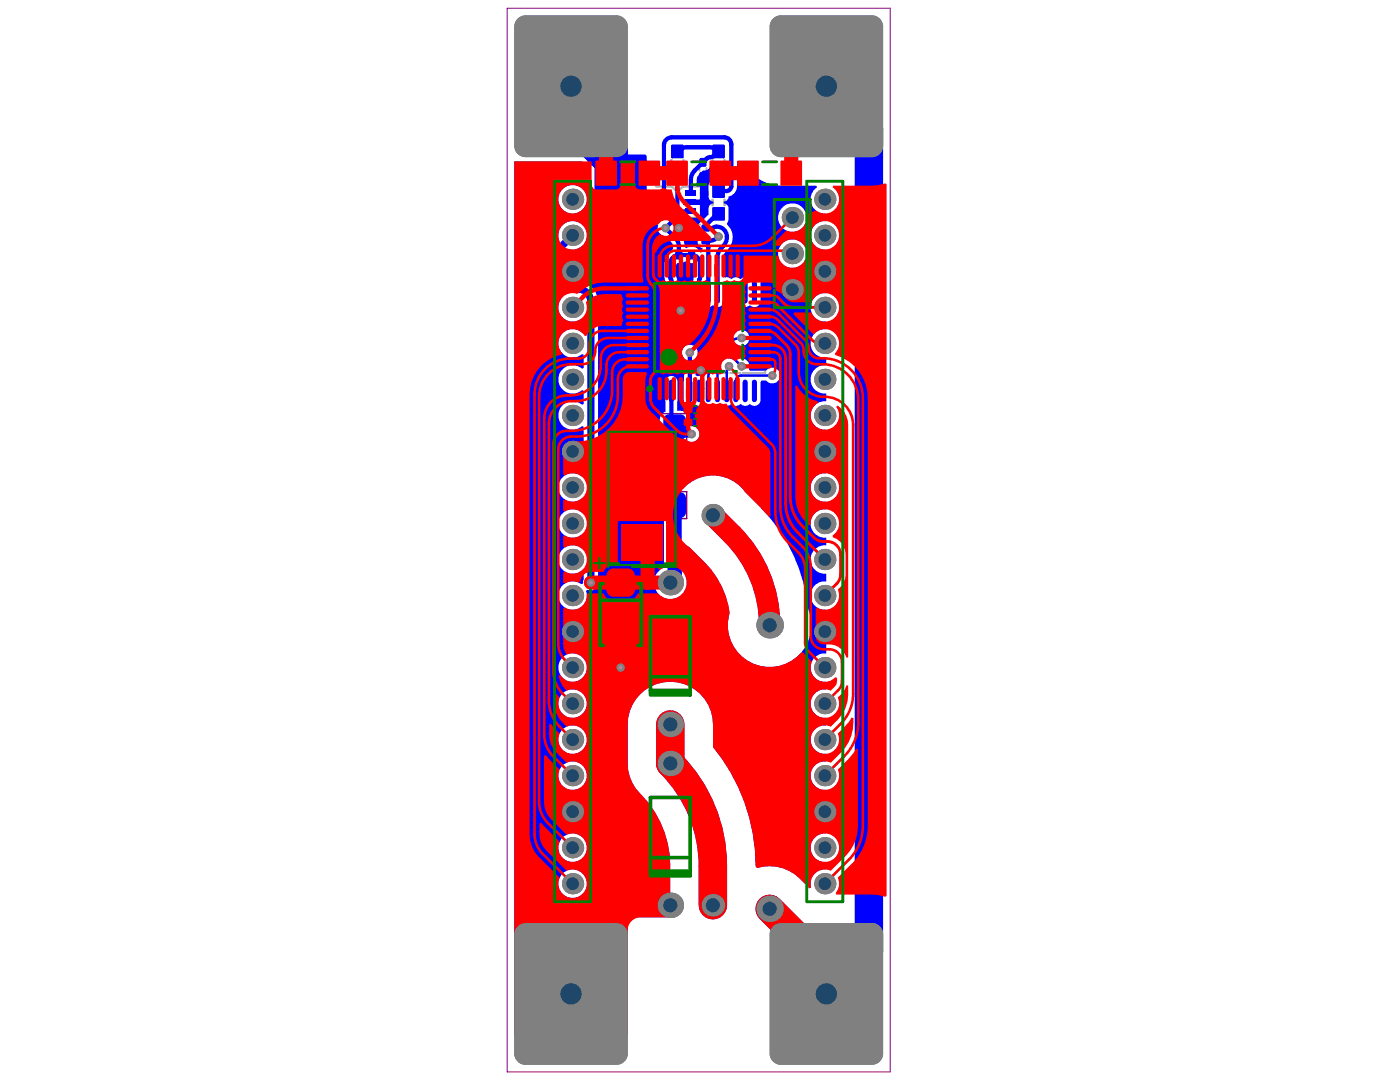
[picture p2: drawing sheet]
<svg xmlns="http://www.w3.org/2000/svg" width="279mm" height="216mm" viewBox="0 0 279 216" stroke-linecap="round" stroke-linejoin="round" font-family="sans-serif">
<path d="M124.3 82.5h12.8v5.4h-12.8zM124.3 98.1h12.8v5.4h-12.8zM126.4 90.9h8.5v3.9h-8.5zM127.4 91.4a.57 .57 0 0 1 .6 .7 .57 .57 0 0 1-.9 .2 .57 .57 0 0 1 .3-.9" fill="none" stroke="#800080" stroke-width=".28"/>
<path d="M101.2 1.6h76.5v212.3h-76.5z" fill="none" stroke="#800080" stroke-width=".2"/>
<g fill="#a6968d">
<circle cx="154.1" cy="74.9" r=".42"/>
<circle cx="138" cy="86.6" r=".43"/>
<circle cx="139.9" cy="73.9" r=".42"/>
<circle cx="117.9" cy="116.3" r=".42"/>
<circle cx="148" cy="67.4" r=".42"/>
<circle cx="148" cy="73.1" r=".42"/>
<circle cx="145.5" cy="73.1" r=".42"/>
<circle cx="137.7" cy="70.4" r=".42"/>
<circle cx="143.4" cy="47.2" r=".42"/>
<circle cx="135.5" cy="45.5" r=".42"/>
<circle cx="132.8" cy="45.5" r=".42"/>
<circle cx="135.8" cy="62" r=".42"/>
<circle cx="123.9" cy="133.2" r=".42"/>
</g>
<g fill="none" stroke="#c0c073" stroke-width=".43">
<path d="M130.9 37.2h3.2l1.1 1.1 1.1-1.1h3.1M130.9 43.5h8.5M134.5 61.9h-2.6v12.5h6.7M137.2 61.9h15.5v12.5h-4.4M141.1 74.4h4.1M145.8 74.4h1.9"/>
<circle cx="140.6" cy="38.5" r=".72"/>
</g>
<path d="M119.3 40.1v2.3M128.4 40.1v2.3M126.4 92.6v2.2h2.3M134.9 92.6v2.2h-2.2" fill="none" stroke="#c0c073" stroke-width=".57"/>
<path d="M139.6 33.5v.6M141 33.5v.6M134.8 52v.6M136.2 52v.6M137.3 52v.6M138.7 52v.6M139.1 47.4h.6M139.1 48.8h.6M139.1 44.8h.6M139.1 46.2h.6" fill="none" stroke="#c0c073" stroke-width=".36"/>
<path d="M134 32v1M136.4 32v1M142.2 32v1M142.2 39.9v1M144.6 32v1M144.6 39.9v1M129.4 98.5h2.6M129.4 83h2.6M129.4 87.5h2.6M129.4 103.1h2.6" fill="none" stroke="#c0c073" stroke-width=".54"/>
<g fill="none" stroke="#c0c073" stroke-width=".85">
<circle cx="132.2" cy="58.3" r=".42"/>
<circle cx="134" cy="64" r=".42"/>
</g>
<g fill="#00f">
<path d="M139.5 34.9l.8-.9a1.37 1.37 0 0 0 1.5-1.5l.8-.2h1.9l.3 .2v3.4l-.3 .2h-2.1a.98 .98 0 0 0-1 .9v2.3a.98 .98 0 0 0 1 .9v.4a.98 .98 0 0 0-1 1v1.2l-1.3 1.3a1.5 1.5 0 0 0-.6 2.4v.5a1.75 1.75 0 0 0 .4 2.4l.3 .1v.7l-.4 .2-.3-.3a1.54 1.54 0 0 0-2.5-.6l-.4-.3a3.7 3.7 0 0 0-1.1-2.6l-1-1.1 .9-1 .7-1h3.6v-2.6h-3.4v-1.1h3.4v-2.6h-.7v-1.4l.1-.5z"/>
<path d="M102.6 32.2h13.7l1.6 1.7 .1 5.6a1.23 1.23 0 0 0 1.3 .7v4.5h11.9l.2 .3-.1 .2a1.55 1.55 0 0 0 1.4 1.9l1.2 1.1a1.45 1.45 0 0 1-.4 2.4 2.83 2.83 0 0 0-.9 2v2.8l.2 .7-.1 3.9a1.25 1.25 0 0 0 1.3 1.3 1.25 1.25 0 0 0 1.2-1.3v-3.5l-.3-1.3v-2.4l.2-.3h.7l1.1-.3 .3 .2 1.2 .1 .2 .3v2.4l-.3 1.3 .1 4a1.32 1.32 0 0 0 2.1 .4 1.34 1.34 0 0 0 1.8 0 1.34 1.34 0 0 0 1.8 0 1.34 1.34 0 0 0 1.9 0 1.34 1.34 0 0 0 1.8 0 1.34 1.34 0 0 0 1.9 0 1.25 1.25 0 0 0 1.3 .3 1.25 1.25 0 0 0 .8-1.2l-.1-3.9a1.32 1.32 0 0 0-2.1-.4 1.34 1.34 0 0 0-1.8 0 1.34 1.34 0 0 0-1.9 0l-.4-.3h-.8l-.4-.3v-3.8l.3-.7a4.4 4.4 0 0 0 1.6-3.4v-.2a2.77 2.77 0 0 0-1.1-2.2l.3-1v-2.2l-.3-.7-.7-.3v-.4a.98 .98 0 0 0 1-1 2.1 2.1 0 0 0 1.7-2.1v-4.9h1.5a7.9 7.9 0 0 0 7.3 4.8h7l.1 .4a2.83 2.83 0 0 0-1.1 3.3 2.83 2.83 0 0 0 3 1.9v1.5h-.7a2.85 2.85 0 0 0-2.4 3.2 2.85 2.85 0 0 0 3.1 2.5v8.7h-.7a2.85 2.85 0 0 0-2.4 3.2 2.85 2.85 0 0 0 3.1 2.5v1.5h-.7a2.85 2.85 0 0 0-2.4 3.1 2.85 2.85 0 0 0 3.1 2.5v1.6h-.7a2.85 2.85 0 0 0-2.4 3.1 2.85 2.85 0 0 0 3.1 2.5v1.6h-.7a2.85 2.85 0 0 0-2.4 3.1 2.85 2.85 0 0 0 3.1 2.5v8.7h-.7a2.85 2.85 0 0 0-2.4 3.2 2.85 2.85 0 0 0 3.1 2.5v1.5h-.7a2.85 2.85 0 0 0-2.4 3.2 2.85 2.85 0 0 0 3.1 2.5v1.5h-.7a2.85 2.85 0 0 0-2.4 3.2 2.85 2.85 0 0 0 3.1 2.5v1.5h-.7a2.85 2.85 0 0 0-2.4 3.2 2.85 2.85 0 0 0 3.1 2.5v8.7h-.7a2.85 2.85 0 0 0-2.4 3.1 2.85 2.85 0 0 0 3.1 2.5v1.6h-.7a2.85 2.85 0 0 0-2.4 3.1 2.85 2.85 0 0 0 3.1 2.5v1.6h-.7a2.85 2.85 0 0 0-2.4 3.1 2.85 2.85 0 0 0 3.1 2.5v1.5h-.7a2.85 2.85 0 0 0-2.4 3.2 2.85 2.85 0 0 0 3.1 2.5v8.7h-.7a2.85 2.85 0 0 0-2.4 3.2 2.85 2.85 0 0 0 3.1 2.5v1.5h-.7a2.82 2.82 0 0 0-2.3 3.6l-.3 .2-2-2a8.5 8.5 0 0 0-8.4-2.1l-.4-.4a37.4 37.4 0 0 0-8.5-23.7l-.1-5.9a8.5 8.5 0 0 0-9.1-7.1 8.5 8.5 0 0 0-7.8 8.5l.1 9.1a8.6 8.6 0 0 0 2.6 4.9 20.2 20.2 0 0 1 5.8 14.2v7.8l.2 2.2-.2 .2h-8.5v20.1h-22.7zM111.4 39.8a2.85 2.85 0 0 0 5.7 0 2.85 2.85 0 0 0-5.7 0zM155.3 43.4a2.86 2.86 0 0 0 5.7 0 2.86 2.86 0 0 0-5.7 0zM112 45.2a2.72 2.72 0 0 0-.5 2.5l-1.2 1.2a3.9 3.9 0 0 0-1.2 2.8v3.4a4 4 0 0 0 3 3.9l.1 .4a2.83 2.83 0 0 0 0 3.9 2.83 2.83 0 0 0 3.9 .2l.4 .1v2.7l-.4 .1a2.84 2.84 0 0 0-3.9 .1 2.84 2.84 0 0 0 0 4 2.84 2.84 0 0 0 3.9 .1l.4 .2v2.6l-.4 .2a2.84 2.84 0 0 0-3.9 .1 2.84 2.84 0 0 0 0 4 2.84 2.84 0 0 0 3.9 .1l.4 .2v2.6l-.4 .2a2.84 2.84 0 0 0-3.9 .1 2.84 2.84 0 0 0 0 4 2.84 2.84 0 0 0 3.9 .1l.4 .2v9.8l-.4 .1a2.84 2.84 0 0 0-3.9 .2 2.84 2.84 0 0 0 0 3.9 2.84 2.84 0 0 0 3.9 .2l.4 .1v2.7l-.4 .1a2.84 2.84 0 0 0-3.9 .2 2.84 2.84 0 0 0 0 3.9 2.84 2.84 0 0 0 3.9 .2l.4 .1v2.7l-.4 .1a2.84 2.84 0 0 0-3.9 .2 2.84 2.84 0 0 0 0 3.9 2.84 2.84 0 0 0 3.9 .2l.4 .1v1.8l-.1 .7-.4 .2a2.85 2.85 0 0 0-4.4 1.3 2.85 2.85 0 0 0 2.6 3.8 2.85 2.85 0 0 0 2.8-3.8l.3-.2a1.54 1.54 0 0 0 1.7-.3 1.54 1.54 0 0 0 .4-1.7v-55.4a4 4 0 0 0-4.1-4.1h-2.1a1.11 1.11 0 0 1-1.2-1.1l.1-3.8 1.5-1.6a2.85 2.85 0 0 0 3.4-3.7 2.85 2.85 0 0 0-5-.8zM155.3 50.6a2.86 2.86 0 0 0 5.7 0 2.86 2.86 0 0 0-5.7 0zM136.4 69.5a1.51 1.51 0 0 0 .1 1.9l-.1 8.4a1.29 1.29 0 0 0 .8 1.1 1.29 1.29 0 0 0 1.4-.3 1.34 1.34 0 0 0 1.9 0 1.34 1.34 0 0 0 1.8 0 1.34 1.34 0 0 0 1.8 0 1.34 1.34 0 0 0 1.9 0 1.34 1.34 0 0 0 1.8 0 1.34 1.34 0 0 0 1.9 0 1.25 1.25 0 0 0 1.3 .3 1.25 1.25 0 0 0 .8-1.1v-3.6l.2-.3h.9a1.58 1.58 0 0 0 2.3 .2 1.58 1.58 0 0 0 0-2.3 1.58 1.58 0 0 0-2.3 .2h-3.2l-.2-.3a1.53 1.53 0 0 0-1.7-2.2l-.4-.4a2.65 2.65 0 0 0-1.7-.8l-.1-.4 1.4-1.3a1.58 1.58 0 0 0 2.3-.2 1.58 1.58 0 0 0-.4-2.3 1.58 1.58 0 0 0-2.2 .5l-.8 .3-.7 .6-2.5 2.5a7.8 7.8 0 0 0-2.3 5l-.3 .2-.9-.1-.4-.3v-3.4a1.57 1.57 0 0 0-.2-2.3 1.57 1.57 0 0 0-2.2 .4zM133.1 75.4l-.4 .9 .1 5.8a1.8 1.8 0 0 0-1.1 1.7v2.8a4.1 4.1 0 0 1-.1 2.4 3.7 3.7 0 0 0 .3 3.1 2.35 2.35 0 0 0 3.2-.4 4.1 4.1 0 0 0-.1-2.8l.2-.4a2.18 2.18 0 0 0 1.8-.4 2.9 2.9 0 0 0 1.9-.2 1.63 1.63 0 0 0 .6-1.9 1.63 1.63 0 0 0-1.9-1 2.55 2.55 0 0 0-.9-2.8l-.4-.2h-1.2l.1-5.7a1.25 1.25 0 0 0-.7-1.2 1.25 1.25 0 0 0-1.4 .3zM129.2 93.6a3.5 3.5 0 0 0 0 3.5l.4 .3 1.2 .1 1.1 1.1-.2 .8v2.8a1.81 1.81 0 0 0 .8 1.6v9.4a3.3 3.3 0 0 0-1.7 4.4 3.3 3.3 0 0 0 4.3 1.6 3.3 3.3 0 0 0 1.6-4.3l.1-5.9 .3-.1 .6 .4a28.7 28.7 0 0 1 6.3 7.7l.8 1.9 .8 3.5a8.3 8.3 0 0 0 8.5 10.7 8.3 8.3 0 0 0 7.1-11.7 33.3 33.3 0 0 0-9.8-20.5l-2.6-2.6a7.9 7.9 0 0 0-12.5-.7l-1.4-.1-2.4-2.3a1.51 1.51 0 0 0-1.3-2h-1.1zM111.4 133.2a2.86 2.86 0 0 0 5.7 0 2.86 2.86 0 0 0-5.7 0zM111.4 140.4a2.86 2.86 0 0 0 5.7 0 2.86 2.86 0 0 0-5.7 0zM111.4 147.6a2.86 2.86 0 0 0 5.7 0 2.86 2.86 0 0 0-5.7 0zM111.4 154.8a2.86 2.86 0 0 0 5.7 0 2.86 2.86 0 0 0-5.7 0zM111.4 169.1a2.86 2.86 0 0 0 5.7 0 2.86 2.86 0 0 0-5.7 0zM111.4 176.3a2.86 2.86 0 0 0 5.7 0 2.86 2.86 0 0 0-5.7 0z"/>
</g>
<path d="M131 42.2h1.5M132.8 45.5l1.9 1.9M134 78v5.7M124.3 180.6h9.5" fill="none" stroke="#00f" stroke-width=".85"/>
<path d="M133.8 144.6v7.7M142.3 172.8v7.8M153.6 181.3l10.6 10.6" fill="none" stroke="#00f" stroke-width="5.7"/>
<path d="M133.4 86.6h4.6" fill="none" stroke="#00f" stroke-width="1.4"/>
<path d="M134.6 85.2h-1.2v1.4" fill="none" stroke="#00f" stroke-width="1.7"/>
<path d="M146.9 76v2M147.9 74.9h6.2" fill="none" stroke="#00f" stroke-width=".51"/>
<circle cx="123.9" cy="47.4" r="2.83" fill="#00f"/>
<path d="M133.4 86.6v3.8" fill="none" stroke="#00f" stroke-width="1.7"/>
<path d="M110.6 51.7v3.4M113.2 57.7h2.1M114.3 47l-3 2.9M117.9 60.3v56M133.2 86.6h.2" fill="none" stroke="#00f" stroke-width="1.4"/>
<path d="M141.4 75.6v2.4M143.2 73.5v4.5M145 74.2v3.8M145.9 68.2l-2.5 2.5M146.7 71.8l1.3 1.3M147.7 67.4h.3" fill="none" stroke="#00f" stroke-width=".51"/>
<path d="M140.9 48.1h.6M140.9 45.5h1.4M143.2 51.3v7M143.4 47.2l-.1 .1M144.3 49.1l-.4 .4M145.1 47.2v.1M137.7 70.4v7.6" fill="none" stroke="#00f" stroke-width=".85"/>
<circle cx="140.9" cy="45.5" r=".42" fill="#00f"/>
<g fill="none" stroke="#00f" stroke-width=".85">
<path d="M125.4 35.8l3.8 3.8M132.5 29v9.5M134.1 27.4h10.4M135.2 34.8v7.5M135.3 30.1l-.1 .1M137.1 29.4h4.4M137.9 35.9v2.6M141.1 31.6l-2.5 2.4M142.3 35.2h-2v7.8M143.4 30.2l-.7 .8M145 38.1l-1.6 .1M146 28.8v8.3"/>
<path d="M129.2 42.9l-3.8 3.9M131 40.3h1.5M133.8 52.6v2.8M134 55.9v2.4M134.6 43.7l-1.8 1.8M135.2 42.2h2.7M135.5 49.2v1.7h2.5M135.5 45.5h2.5M137.9 40.3h2.4M138 45.5v2.6M139.5 55.9v2.4M139.7 52.6v2.8"/>
<path d="M140.1 43.4l-2.1 2.1M141.4 49.3v9M143.4 42.7h-.3l-2.2 2.3v.5"/>
</g>
<path d="M114 17.2v7.7l9.9 9.9M164.9 17.2l8.5 8.5v164.1l-8.5 8.5M123.9 35.2v.6" fill="none" stroke="#00f" stroke-width="5.7"/>
<path d="M130.7 95.3l3.2 3.2M134.6 100.4v.4" fill="none" stroke="#00f" stroke-width="1.4"/>
<path d="M134.6 100.8v13.5" fill="none" stroke="#00f" stroke-width="2.8"/>
<path d="M142.3 102.8l3.8 3.8" fill="none" stroke="#00f" stroke-width="4.2"/>
<path d="M121.3 20h3.9v13.3h-3.9z" fill-rule="evenodd" fill="#00f"/>
<path d="M133.8 152.3a29 29 0 0 1 8.5 20.5" fill="none" stroke="#00f" stroke-width="5.7"/>
<g fill="none" stroke="#00f" stroke-width=".85">
<path d="M123.9 35.2a2.13 2.13 0 0 1 1.5 .6M129.2 39.6l1 .6 .8 .1M134.1 27.4a1.56 1.56 0 0 0-1.6 1.6M137.1 29.4l-.8 .1-1 .6M138.6 34l-.6 1.1-.1 .8M141.5 29.4l.8 .1 1 .6M142.7 31l-.5 .3-.7 .1-.4 .2M143.4 34.8l-.5 .3-.6 .1M144.5 27.4a1.41 1.41 0 0 1 1.5 1.4M146 37.1a.97 .97 0 0 1-1 1M125.4 46.8a2.13 2.13 0 0 1-1.5 .6M131 42.2l-1.2 .3-.6 .4"/>
<path d="M133.8 55.4l.2 .5M134.7 47.4l.5 .7 .3 1.1M135.2 42.3a2 2 0 0 1-.6 1.4M135.5 50.9a1.7 1.7 0 0 0-1.7 1.7M138 50.9a1.7 1.7 0 0 1 1.7 1.7M139.7 55.4l-.2 .5M140.3 43l-.2 .4M140.9 48.1l.3 .5 .2 .7M142.3 45.5a1.89 1.89 0 0 1 2.8 1.7M143.3 47.3l-1 .6-.8 .2M143.9 49.5l-.4 .6-.3 1.2M145.1 47.3l-.3 1.2-.5 .6"/>
<path d="M134 83.7l.2 1 .4 .5"/>
</g>
<path d="M143.4 70.7a6.9 6.9 0 0 0-2 4.9M145.5 73.1l-.3 .5-.2 .6M146.7 71.8a2.12 2.12 0 0 0-2.3-.3 2.12 2.12 0 0 0-1.2 2M147.7 67.4l-1.1 .3-.7 .5M147.9 74.9a1.06 1.06 0 0 0-1 1.1" fill="none" stroke="#00f" stroke-width=".51"/>
<path d="M110.6 55.1a2.59 2.59 0 0 0 2.6 2.6M111.3 49.9l-.6 1-.1 .8M115.3 57.7a2.59 2.59 0 0 1 2.6 2.6M133.9 98.5l.6 1.1 .1 .8" fill="none" stroke="#00f" stroke-width="1.4"/>
<path d="M134.6 114.3l-.1 .8-.6 1" fill="none" stroke="#00f" stroke-width="2.8"/>
<path d="M146.1 106.6a25.6 25.6 0 0 1 7.5 18.1" fill="none" stroke="#00f" stroke-width="4.2"/>
<circle cx="154.1" cy="74.9" r=".85" fill="#808080"/>
<circle cx="154.1" cy="74.9" r=".42" fill="#a6968d"/>
<circle cx="138" cy="86.6" r=".85" fill="#808080"/>
<circle cx="138" cy="86.6" r=".43" fill="#a6968d"/>
<circle cx="139.9" cy="73.9" r=".85" fill="#808080"/>
<circle cx="139.9" cy="73.9" r=".42" fill="#a6968d"/>
<circle cx="117.9" cy="116.3" r=".85" fill="#808080"/>
<circle cx="117.9" cy="116.3" r=".42" fill="#a6968d"/>
<circle cx="148" cy="67.4" r=".85" fill="#808080"/>
<circle cx="148" cy="67.4" r=".42" fill="#a6968d"/>
<circle cx="148" cy="73.1" r=".85" fill="#808080"/>
<circle cx="148" cy="73.1" r=".42" fill="#a6968d"/>
<circle cx="145.5" cy="73.1" r=".85" fill="#808080"/>
<circle cx="145.5" cy="73.1" r=".42" fill="#a6968d"/>
<circle cx="137.7" cy="70.4" r=".85" fill="#808080"/>
<circle cx="137.7" cy="70.4" r=".42" fill="#a6968d"/>
<circle cx="143.4" cy="47.2" r=".85" fill="#808080"/>
<circle cx="143.4" cy="47.2" r=".42" fill="#a6968d"/>
<circle cx="135.5" cy="45.5" r=".85" fill="#808080"/>
<circle cx="135.5" cy="45.5" r=".42" fill="#a6968d"/>
<circle cx="132.8" cy="45.5" r=".85" fill="#808080"/>
<circle cx="132.8" cy="45.5" r=".42" fill="#a6968d"/>
<circle cx="135.8" cy="62" r=".85" fill="#808080"/>
<circle cx="135.8" cy="62" r=".42" fill="#a6968d"/>
<circle cx="123.9" cy="133.2" r=".85" fill="#808080"/>
<circle cx="123.9" cy="133.2" r=".42" fill="#a6968d"/>
<path d="M153.6 186.4l2.3-2.2h18.1l2.2 2.2v23.8l-2.2 2.3h-18.1l-2.3-2.3z" fill-rule="evenodd" fill="#808080"/>
<g fill="#808080">
<path d="M154.3 184.8l1-.5 .6-.1v2.2h-2.3l.1-.6z"/>
<path d="M153.6 210.2h2.3v2.3a2.26 2.26 0 0 1-2.3-2.3z"/>
<path d="M174 210.2h2.2a2.26 2.26 0 0 1-2.2 2.3z"/>
<path d="M174 184.2a2.26 2.26 0 0 1 2.2 2.2h-2.2z"/>
</g>
<circle cx="164.9" cy="198.3" r="2.12" fill="#1f4769"/>
<path d="M102.6 186.4l2.3-2.2h18.1l2.3 2.2v23.8l-2.3 2.3h-18.1l-2.3-2.3z" fill-rule="evenodd" fill="#808080"/>
<g fill="#808080">
<path d="M103.3 184.8l1-.5 .6-.1v2.2h-2.3a2.25 2.25 0 0 1 .7-1.6z"/>
<path d="M102.6 210.2h2.3v2.3a2.26 2.26 0 0 1-2.3-2.3z"/>
<path d="M123 210.2h2.3a2.26 2.26 0 0 1-2.3 2.3z"/>
<path d="M123 184.2a2.26 2.26 0 0 1 2.3 2.2h-2.3z"/>
</g>
<circle cx="114" cy="198.3" r="2.12" fill="#1f4769"/>
<circle cx="153.6" cy="181.3" r="2.66" fill="#808080"/>
<circle cx="153.6" cy="181.3" r="1.42" fill="#1f4769"/>
<circle cx="133.8" cy="180.6" r="2.54" fill="#808080"/>
<circle cx="133.8" cy="180.6" r="1.42" fill="#1f4769"/>
<circle cx="142.3" cy="180.6" r="2.26" fill="#808080"/>
<circle cx="142.3" cy="180.6" r="1.42" fill="#1f4769"/>
<circle cx="164.6" cy="176.3" r="2.12" fill="#808080"/>
<circle cx="164.6" cy="176.3" r="1.27" fill="#1f4769"/>
<circle cx="114.3" cy="176.3" r="2.12" fill="#808080"/>
<circle cx="114.3" cy="176.3" r="1.27" fill="#1f4769"/>
<circle cx="114.3" cy="169.1" r="2.12" fill="#808080"/>
<circle cx="114.3" cy="169.1" r="1.27" fill="#1f4769"/>
<circle cx="164.6" cy="169.1" r="2.12" fill="#808080"/>
<circle cx="164.6" cy="169.1" r="1.27" fill="#1f4769"/>
<circle cx="114.3" cy="162" r="2.12" fill="#808080"/>
<circle cx="114.3" cy="162" r="1.27" fill="#1f4769"/>
<circle cx="164.6" cy="162" r="2.12" fill="#808080"/>
<circle cx="164.6" cy="162" r="1.27" fill="#1f4769"/>
<circle cx="114.3" cy="154.8" r="2.12" fill="#808080"/>
<circle cx="114.3" cy="154.8" r="1.27" fill="#1f4769"/>
<circle cx="164.6" cy="154.8" r="2.12" fill="#808080"/>
<circle cx="164.6" cy="154.8" r="1.27" fill="#1f4769"/>
<circle cx="133.8" cy="152.3" r="2.54" fill="#808080"/>
<circle cx="133.8" cy="152.3" r="1.42" fill="#1f4769"/>
<circle cx="114.3" cy="147.6" r="2.12" fill="#808080"/>
<circle cx="114.3" cy="147.6" r="1.27" fill="#1f4769"/>
<circle cx="164.6" cy="147.6" r="2.12" fill="#808080"/>
<circle cx="164.6" cy="147.6" r="1.27" fill="#1f4769"/>
<circle cx="133.8" cy="144.6" r="2.54" fill="#808080"/>
<circle cx="133.8" cy="144.6" r="1.42" fill="#1f4769"/>
<circle cx="114.3" cy="140.4" r="2.12" fill="#808080"/>
<circle cx="114.3" cy="140.4" r="1.27" fill="#1f4769"/>
<circle cx="164.6" cy="140.4" r="2.12" fill="#808080"/>
<circle cx="164.6" cy="140.4" r="1.27" fill="#1f4769"/>
<circle cx="114.3" cy="133.2" r="2.12" fill="#808080"/>
<circle cx="114.3" cy="133.2" r="1.27" fill="#1f4769"/>
<circle cx="164.6" cy="133.2" r="2.12" fill="#808080"/>
<circle cx="164.6" cy="133.2" r="1.27" fill="#1f4769"/>
<circle cx="114.3" cy="126" r="2.12" fill="#808080"/>
<circle cx="114.3" cy="126" r="1.27" fill="#1f4769"/>
<circle cx="164.6" cy="126" r="2.12" fill="#808080"/>
<circle cx="164.6" cy="126" r="1.27" fill="#1f4769"/>
<circle cx="153.6" cy="124.7" r="2.66" fill="#808080"/>
<circle cx="153.6" cy="124.7" r="1.42" fill="#1f4769"/>
<circle cx="114.3" cy="118.8" r="2.12" fill="#808080"/>
<circle cx="114.3" cy="118.8" r="1.27" fill="#1f4769"/>
<circle cx="164.6" cy="118.8" r="2.12" fill="#808080"/>
<circle cx="164.6" cy="118.8" r="1.27" fill="#1f4769"/>
<circle cx="133.8" cy="116.3" r="2.54" fill="#808080"/>
<circle cx="133.8" cy="116.3" r="1.42" fill="#1f4769"/>
<circle cx="114.3" cy="111.6" r="2.12" fill="#808080"/>
<circle cx="114.3" cy="111.6" r="1.27" fill="#1f4769"/>
<circle cx="164.6" cy="111.6" r="2.12" fill="#808080"/>
<circle cx="164.6" cy="111.6" r="1.27" fill="#1f4769"/>
<circle cx="114.3" cy="104.5" r="2.12" fill="#808080"/>
<circle cx="114.3" cy="104.5" r="1.27" fill="#1f4769"/>
<circle cx="164.6" cy="104.5" r="2.12" fill="#808080"/>
<circle cx="164.6" cy="104.5" r="1.27" fill="#1f4769"/>
<circle cx="142.3" cy="102.8" r="2.26" fill="#808080"/>
<circle cx="142.3" cy="102.8" r="1.42" fill="#1f4769"/>
<circle cx="114.3" cy="97.3" r="2.12" fill="#808080"/>
<circle cx="114.3" cy="97.3" r="1.27" fill="#1f4769"/>
<circle cx="164.6" cy="97.3" r="2.12" fill="#808080"/>
<circle cx="164.6" cy="97.3" r="1.27" fill="#1f4769"/>
<circle cx="114.3" cy="90.1" r="2.12" fill="#808080"/>
<circle cx="114.3" cy="90.1" r="1.27" fill="#1f4769"/>
<circle cx="164.6" cy="90.1" r="2.12" fill="#808080"/>
<circle cx="164.6" cy="90.1" r="1.27" fill="#1f4769"/>
<circle cx="114.3" cy="82.9" r="2.12" fill="#808080"/>
<circle cx="114.3" cy="82.9" r="1.27" fill="#1f4769"/>
<circle cx="164.6" cy="82.9" r="2.12" fill="#808080"/>
<circle cx="164.6" cy="82.9" r="1.27" fill="#1f4769"/>
<circle cx="114.3" cy="75.7" r="2.12" fill="#808080"/>
<circle cx="114.3" cy="75.7" r="1.27" fill="#1f4769"/>
<circle cx="164.6" cy="75.7" r="2.12" fill="#808080"/>
<circle cx="164.6" cy="75.7" r="1.27" fill="#1f4769"/>
<path d="M102.6 5.3l2.3-2.2h18.1l2.3 2.2v23.8l-2.3 2.3h-18.1l-2.3-2.3z" fill-rule="evenodd" fill="#808080"/>
<g fill="#808080">
<path d="M103.3 3.7l1-.6h.6v2.2h-2.3a2.25 2.25 0 0 1 .7-1.6z"/>
<path d="M102.6 29.1h2.3v2.3a2.26 2.26 0 0 1-2.3-2.3z"/>
<path d="M123 29.1h2.3a2.26 2.26 0 0 1-2.3 2.3z"/>
<path d="M123 3.1a2.26 2.26 0 0 1 2.3 2.2h-2.3z"/>
</g>
<circle cx="114" cy="17.2" r="2.12" fill="#1f4769"/>
<circle cx="114.3" cy="68.5" r="2.12" fill="#808080"/>
<circle cx="114.3" cy="68.5" r="1.27" fill="#1f4769"/>
<circle cx="114.3" cy="61.3" r="2.12" fill="#808080"/>
<circle cx="114.3" cy="61.3" r="1.27" fill="#1f4769"/>
<circle cx="114.3" cy="54.1" r="2.12" fill="#808080"/>
<circle cx="114.3" cy="54.1" r="1.27" fill="#1f4769"/>
<circle cx="114.3" cy="47" r="2.12" fill="#808080"/>
<circle cx="114.3" cy="47" r="1.27" fill="#1f4769"/>
<circle cx="114.3" cy="39.8" r="2.12" fill="#808080"/>
<circle cx="114.3" cy="39.8" r="1.27" fill="#1f4769"/>
<circle cx="158.1" cy="57.8" r="2.12" fill="#808080"/>
<circle cx="158.1" cy="57.8" r="1.27" fill="#1f4769"/>
<circle cx="158.1" cy="50.6" r="2.12" fill="#808080"/>
<circle cx="158.1" cy="50.6" r="1.27" fill="#1f4769"/>
<circle cx="158.1" cy="43.4" r="2.12" fill="#808080"/>
<circle cx="158.1" cy="43.4" r="1.27" fill="#1f4769"/>
<circle cx="164.6" cy="68.5" r="2.12" fill="#808080"/>
<circle cx="164.6" cy="68.5" r="1.27" fill="#1f4769"/>
<circle cx="164.6" cy="61.3" r="2.12" fill="#808080"/>
<circle cx="164.6" cy="61.3" r="1.27" fill="#1f4769"/>
<circle cx="164.6" cy="54.1" r="2.12" fill="#808080"/>
<circle cx="164.6" cy="54.1" r="1.27" fill="#1f4769"/>
<circle cx="164.6" cy="39.8" r="2.12" fill="#808080"/>
<circle cx="164.6" cy="39.8" r="1.27" fill="#1f4769"/>
<circle cx="164.6" cy="47" r="2.12" fill="#808080"/>
<circle cx="164.6" cy="47" r="1.27" fill="#1f4769"/>
<path d="M153.6 5.3l2.3-2.2h18.1l2.2 2.2v23.8l-2.2 2.3h-18.1l-2.3-2.3z" fill-rule="evenodd" fill="#808080"/>
<g fill="#808080">
<path d="M154.3 3.7l1-.6h.6v2.2h-2.3l.1-.6z"/>
<path d="M153.6 29.1h2.3v2.3a2.26 2.26 0 0 1-2.3-2.3z"/>
<path d="M174 29.1h2.2a2.26 2.26 0 0 1-2.2 2.3z"/>
<path d="M174 3.1a2.26 2.26 0 0 1 2.2 2.2h-2.2z"/>
</g>
<circle cx="164.9" cy="17.2" r="2.12" fill="#1f4769"/>
<g fill="#00f">
<path d="M139.6 34.7l.3-.4h.7l.4 .4v1.1l-.4 .3h-.7l-.3-.3z" fill-rule="evenodd"/>
<path d="M139.6 31.9l.3-.4h.7l.4 .4v1l-.4 .4h-.7l-.3-.4z" fill-rule="evenodd"/>
<path d="M142.4 33.4h2l.3 .2v2.3l-.3 .2h-2l-.3-.2v-2.3z" fill-rule="evenodd"/>
<path d="M142.4 28.9h2l.3 .2v2.2l-.3 .3h-2l-.3-.3v-2.2z" fill-rule="evenodd"/>
<path d="M134.2 28.9h2l.3 .2v2.2l-.3 .3h-2l-.3-.3v-2.2z" fill-rule="evenodd"/>
<path d="M134.2 33.4h2l.3 .2v2.3l-.3 .2h-2l-.3-.2v-2.3z" fill-rule="evenodd"/>
<path d="M142.1 41.6l.3-.3h2l.3 .3v2.2l-.3 .2h-2l-.3-.2z" fill-rule="evenodd"/>
<path d="M142.1 37l.3-.2h2l.3 .2v2.3l-.3 .2h-2l-.3-.2z" fill-rule="evenodd"/>
<path d="M137.1 47.7l.4-.4h1.1l.3 .4v.7l-.3 .4h-1.1l-.4-.4z" fill-rule="evenodd"/>
<path d="M140 47.7l.3-.4h1.1l.4 .4v.7l-.4 .4h-1.1l-.3-.4z" fill-rule="evenodd"/>
<path d="M140 45.2l.3-.4h1.1l.4 .4v.7l-.4 .3h-1.1l-.3-.3z" fill-rule="evenodd"/>
<path d="M137.1 45.2l.4-.4h1.1l.3 .4v.7l-.3 .3h-1.1l-.4-.3z" fill-rule="evenodd"/>
<path d="M137.3 50.3l.4-.3h.7l.3 .3v1.1l-.3 .4h-.7l-.4-.4z" fill-rule="evenodd"/>
<path d="M137.3 53.2l.4-.4h.7l.3 .4v1.1l-.3 .3h-.7l-.4-.3z" fill-rule="evenodd"/>
<path d="M134.8 53.2l.3-.4h.7l.4 .4v1.1l-.4 .3h-.7l-.3-.3z" fill-rule="evenodd"/>
<path d="M134.8 50.3l.3-.3h.7l.4 .3v1.1l-.4 .4h-.7l-.3-.4z" fill-rule="evenodd"/>
<path d="M129.5 94.5l.6-.6h1.1l.6 .6v1.7l-.6 .5h-1.1l-.6-.5z" fill-rule="evenodd"/>
<path d="M132.2 89.5l.6-.5h1.1l.6 .5v1.7l-.6 .6h-1.1l-.6-.6z" fill-rule="evenodd"/>
<path d="M126.9 89.5l.5-.5h1.2l.5 .5v1.7l-.5 .6h-1.2l-.5-.6z" fill-rule="evenodd"/>
<path d="M132.4 99.4l1.1-1.2h2.3l1.1 1.2v2.8l-1.1 1.1h-2.3l-1.1-1.1z" fill-rule="evenodd"/>
<path d="M124.5 99.4l1.1-1.2h2.2l1.2 1.2v2.8l-1.2 1.1h-2.2l-1.1-1.1z" fill-rule="evenodd"/>
<path d="M132.4 83.8l1.1-1.1h2.3l1.1 1.1v2.8l-1.1 1.2h-2.3l-1.1-1.2z" fill-rule="evenodd"/>
<path d="M124.5 83.8l1.1-1.1h2.2l1.2 1.1v2.8l-1.2 1.2h-2.2l-1.1-1.2z" fill-rule="evenodd"/>
</g>
<g fill="#00f">
<path d="M140.6 34.3l.4 .4h-.4z"/>
<path d="M139.6 34.5l.3-.2v.4h-.3z"/>
<path d="M139.6 35.8h.3v.3z"/>
<path d="M140.6 35.8h.4v.1l-.4 .2z"/>
<path d="M140.6 31.5l.4 .4h-.4z"/>
<path d="M139.6 31.7l.3-.2v.4h-.3z"/>
<path d="M139.6 32.9h.3v.4z"/>
<path d="M140.6 32.9h.4v.2l-.4 .2z"/>
<path d="M144.4 33.4l.3 .2h-.3z"/>
<path d="M142.2 33.5l.2-.1v.2h-.3z"/>
<path d="M142.1 35.9h.3v.2z"/>
<path d="M144.4 35.9h.3l-.3 .2z"/>
<path d="M144.4 28.9l.3 .2h-.3z"/>
<path d="M142.2 28.9h.2v.2h-.3z"/>
<path d="M142.1 31.3h.3v.3z"/>
<path d="M144.4 31.3h.3l-.3 .3z"/>
<path d="M133.9 31.3h.3v.3z"/>
<path d="M136.2 31.3h.3l-.3 .3z"/>
<path d="M136.2 28.9l.3 .2h-.3z"/>
<path d="M134 28.9h.2v.2h-.3z"/>
<path d="M133.9 35.9h.3v.2z"/>
<path d="M136.2 35.9h.3l-.3 .2z"/>
<path d="M136.2 33.4l.3 .2h-.3z"/>
<path d="M134 33.5l.2-.1v.2h-.3z"/>
<path d="M144.4 41.3l.3 .3h-.3z"/>
<path d="M142.2 41.4l.2-.1v.3h-.3z"/>
<path d="M142.1 43.8h.3v.2z"/>
<path d="M144.4 43.8h.3l-.3 .2z"/>
<path d="M144.4 36.8l.3 .2h-.3z"/>
<path d="M142.2 36.9l.2-.1v.2h-.3z"/>
<path d="M142.1 39.3h.3v.2z"/>
<path d="M144.4 39.3h.3l-.3 .2z"/>
<path d="M138.6 48.4h.3v.2l-.3 .2z"/>
<path d="M138.6 47.3l.3 .4h-.3z"/>
<path d="M137.2 47.5l.3-.2v.4h-.4z"/>
<path d="M137.1 48.4h.4v.4z"/>
<path d="M141.4 48.4h.4l-.1 .2-.3 .2z"/>
<path d="M141.4 47.3l.4 .4h-.4z"/>
<path d="M140 47.5l.3-.2v.4h-.3z"/>
<path d="M140 48.4h.3v.4z"/>
<path d="M141.4 45.9h.4l-.1 .2-.3 .1z"/>
<path d="M141.4 44.8l.4 .4h-.4z"/>
<path d="M140 45l.3-.2v.4h-.3z"/>
<path d="M140 45.9h.3v.3z"/>
<path d="M138.6 45.9h.3v.2l-.3 .1z"/>
<path d="M138.6 44.8l.3 .4h-.3z"/>
<path d="M137.2 45l.3-.2v.4h-.4z"/>
<path d="M137.1 45.9h.4v.3z"/>
<path d="M138.4 50l.3 .3h-.3z"/>
<path d="M137.4 50.2l.3-.2v.3h-.4z"/>
<path d="M137.3 51.4h.4v.4z"/>
<path d="M138.4 51.4h.3v.2l-.3 .2z"/>
<path d="M138.4 52.8l.3 .4h-.3z"/>
<path d="M137.4 53l.3-.2v.4h-.4z"/>
<path d="M137.3 54.3h.4v.3z"/>
<path d="M138.4 54.3h.3v.1l-.3 .2z"/>
<path d="M135.8 52.8l.4 .4h-.4z"/>
<path d="M134.8 53l.3-.2v.4h-.3z"/>
<path d="M134.8 54.3h.3v.3z"/>
<path d="M135.8 54.3h.4l-.1 .1-.3 .2z"/>
<path d="M135.8 50l.4 .3h-.4z"/>
<path d="M134.8 50.2l.3-.2v.3h-.3z"/>
<path d="M134.8 51.4h.3v.4z"/>
<path d="M135.8 51.4h.4l-.1 .2-.3 .2z"/>
<path d="M129.5 96.2h.6v.5a.57 .57 0 0 1-.6-.5z"/>
<path d="M131.2 96.2h.6a.57 .57 0 0 1-.6 .5z"/>
<path d="M131.2 93.9l.3 .1 .3 .5h-.6z"/>
<path d="M129.6 94.2l.5-.3v.6h-.6z"/>
<path d="M132.2 91.2h.6v.6l-.5-.3z"/>
<path d="M133.9 91.2h.6a.57 .57 0 0 1-.6 .6z"/>
<path d="M133.9 89l.5 .2 .1 .3h-.6z"/>
<path d="M132.3 89.2l.5-.2v.5h-.6z"/>
<path d="M126.9 91.2h.5v.6l-.5-.3z"/>
<path d="M128.6 91.2h.5a.57 .57 0 0 1-.5 .6z"/>
<path d="M128.6 89l.4 .2 .1 .3h-.5z"/>
<path d="M126.9 89.2l.5-.2v.5h-.5z"/>
<path d="M135.8 102.2h1.1a1.13 1.13 0 0 1-1.1 1.1z"/>
<path d="M135.8 98.2a1.13 1.13 0 0 1 1.1 1.2h-1.1z"/>
<path d="M132.6 98.7l.6-.4 .3-.1v1.2h-1.1z"/>
<path d="M132.4 102.2h1.1v1.1a1.13 1.13 0 0 1-1.1-1.1z"/>
<path d="M127.8 102.2h1.2a1.13 1.13 0 0 1-1.2 1.1z"/>
<path d="M127.8 98.2a1.13 1.13 0 0 1 1.2 1.2h-1.2z"/>
<path d="M124.7 98.7l.5-.4 .4-.1v1.2h-1.1z"/>
<path d="M124.5 102.2h1.1v1.1a1.13 1.13 0 0 1-1.1-1.1z"/>
<path d="M135.8 86.6h1.1a1.13 1.13 0 0 1-1.1 1.2z"/>
<path d="M135.8 82.7a1.13 1.13 0 0 1 1.1 1.1h-1.1z"/>
<path d="M132.6 83.1l.6-.4h.3v1.1h-1.1z"/>
<path d="M132.4 86.6h1.1v1.2a1.13 1.13 0 0 1-1.1-1.2z"/>
<path d="M127.8 86.6h1.2a1.13 1.13 0 0 1-1.2 1.2z"/>
<path d="M127.8 82.7a1.13 1.13 0 0 1 1.2 1.1h-1.2z"/>
<path d="M124.7 83.1l.5-.4h.4v1.1h-1.1z"/>
<path d="M124.5 86.6h1.1v1.2a1.13 1.13 0 0 1-1.1-1.2z"/>
</g>
<g fill="none" stroke="#00f" stroke-width="1">
<path d="M134 56.5v3.5M135.8 56.5v3.5M137.7 56.5v3.5M139.5 56.5v3.5M141.4 56.5v3.5M143.2 56.5v3.5M145 56.5v3.5M146.9 56.5v3.5M148.7 56.5v3.5M150.6 56.5v3.5M134 76.3v3.5M135.8 76.3v3.5"/>
<path d="M137.7 76.3v3.5M139.5 76.3v3.5M141.4 76.3v3.5M143.2 76.3v3.5M145 76.3v3.5M146.9 76.3v3.5M148.7 76.3v3.5M150.6 76.3v3.5"/>
</g>
<g fill="#00f">
<path d="M136.8 37.9h2.2v1.2h-2.2z" fill-rule="evenodd"/>
<path d="M136.8 39.8h2.2v1.1h-2.2z" fill-rule="evenodd"/>
<path d="M136.8 41.6h2.2v1.2h-2.2z" fill-rule="evenodd"/>
<path d="M131.4 37.9h2.2v1.2h-2.2z" fill-rule="evenodd"/>
<path d="M131.4 39.8h2.2v1.1h-2.2z" fill-rule="evenodd"/>
<path d="M131.4 41.6h2.2v1.2h-2.2z" fill-rule="evenodd"/>
<path d="M118.7 31.3l.4-.5h9.5l.5 .5v7.7l-.5 .5h-9.5l-.4-.5z" fill-rule="evenodd"/>
<path d="M118.7 43.5l.4-.4h9.5l.5 .4v7.8l-.5 .4h-9.5l-.4-.4z" fill-rule="evenodd"/>
</g>
<g fill="#00f">
<path d="M118.7 39h.4v.5l-.2-.1z"/>
<path d="M128.6 39h.5l-.1 .3-.4 .2z"/>
<path d="M128.6 30.8l.4 .3 .1 .2h-.5z"/>
<path d="M118.7 31.1l.4-.3v.5h-.4z"/>
<path d="M118.7 51.3h.4v.4l-.2-.1z"/>
<path d="M128.6 51.3h.5l-.1 .2-.4 .2z"/>
<path d="M128.6 43.1h.3l.2 .4h-.5z"/>
<path d="M118.7 43.3l.4-.2v.4h-.4z"/>
</g>
<g fill="#f00">
<path d="M158.7 77l.4-.1a6.3 6.3 0 0 0 4.1 3.3v.2a2.85 2.85 0 0 0-1 4 2.85 2.85 0 0 0 4.1 .8 2.85 2.85 0 0 0 .6-4.1l.3-.2a4.6 4.6 0 0 1 2.1 3.9v46.4h-.4a3.5 3.5 0 0 0-3.4-2.6 2.44 2.44 0 0 1-2.6-1l-.1-.6v-5.5l.3-.2a2.83 2.83 0 0 0 3.4-.3 2.83 2.83 0 0 0 .7-3.3l.5-.5a3.4 3.4 0 0 0 1.1-2.6v-3.9a3.6 3.6 0 0 0-2.6-3.5v-.4a2.84 2.84 0 0 0-.3-4.9 2.84 2.84 0 0 0-4.1 2.8l-.4 .1a7.4 7.4 0 0 1-2.7-5.7zM161.8 97.3a2.86 2.86 0 0 0 5.7 0 2.86 2.86 0 0 0-5.7 0z"/>
<path d="M102.6 32.2h15.4l.1 4.7 .3 .6 .6 .3h3.9a.94 .94 0 0 0 1-.9v-4.6l2.8-.1v4.7l.3 .6 .7 .3h3.8l.7-.3 1 .3h.9a5.8 5.8 0 0 0 1.7 3.4l6 6.1 .2 .5-.2 .3h-7.6a3.8 3.8 0 0 0-3.4 2.3l-.2 .3-.3-.1v-1.5a2.49 2.49 0 0 1 1.5-2.4 1.58 1.58 0 0 0 2.3-.3 1.58 1.58 0 0 0-.4-2.2 1.58 1.58 0 0 0-2.2 .5 4.5 4.5 0 0 0-3.3 4.4v5.9l.2 1.1-.2 .3h-7.6a7.1 7.1 0 0 0-5.1 2.1l-.3 .1-.6-.1a2.85 2.85 0 0 0-3.2 2.9 2.85 2.85 0 0 0 3.4 2.7 2.85 2.85 0 0 0 2.1-3.8l.2-.2a4.8 4.8 0 0 1 3.5-1.4h3.3l.5 1a1.07 1.07 0 0 0 0 1.4 1.07 1.07 0 0 0 0 1.4 1.07 1.07 0 0 0 0 1.4l-.2 .3v.6l-.3 .2h-3.7a3.5 3.5 0 0 0-3.2 2h-.3l-.2-.2a2.85 2.85 0 0 0-4.1-.5 2.85 2.85 0 0 0-.2 4.1l-.1 .4-.8 .2a8.1 8.1 0 0 0-5.6 7.7v87.8a6.4 6.4 0 0 0 1.9 4.5l4.1 4.1-.1 .1a2.85 2.85 0 0 0 2.3 4 2.85 2.85 0 0 0 3.2-3.3 2.85 2.85 0 0 0-4-2.1l-4.1-4.1a6.2 6.2 0 0 1-1.3-5.4l.3-.1 3.7 3.8a2.85 2.85 0 0 0 2.2 4 2.85 2.85 0 0 0 3.2-3.3 2.85 2.85 0 0 0-4-2.1l-3.1-3.1a4.9 4.9 0 0 1-1.4-3.5v-9.2l.3-.1 2.8 2.9-.1 .1a2.85 2.85 0 0 0 2.3 3.9 2.85 2.85 0 0 0 3.2-3.2 2.85 2.85 0 0 0-4-2.2 9.7 9.7 0 0 1-3.4-4.6l-.1-3.1 .4-.1 1.7 2-.1 .1a2.85 2.85 0 0 0 2.3 3.9 2.85 2.85 0 0 0 3.2-3.2 2.85 2.85 0 0 0-4-2.2 7 7 0 0 1-2.6-6.6l.4-.1 .7 .8a3.9 3.9 0 0 0 .4 3 2.85 2.85 0 0 0 3.8 .7 2.85 2.85 0 0 0 1-3.8 2.85 2.85 0 0 0-3.7-1.2l-.2-.1a5.1 5.1 0 0 1-1.4-2.9l.3-.2 .2 .3a2.85 2.85 0 0 0 3.8 .7 2.85 2.85 0 0 0 1-3.7 2.85 2.85 0 0 0-3.7-1.3 3.2 3.2 0 0 1-.7-2.1v-7.1l.4-.2a2.82 2.82 0 0 0 2.9 .1 2.82 2.82 0 0 0 1.4-2.7l.3-.3 3.1 .1 .1 .3a2.14 2.14 0 0 0 1.9 1.1l3.3-.1a2.07 2.07 0 0 0 1.5-1.3h4l.5 .5a3.3 3.3 0 0 0 4.4-.4 3.3 3.3 0 0 0 0-4.5 3.3 3.3 0 0 0-4.5-.3l-.3-.1v-1h1.5v-8.6h-9.6v8.6l-.8 .1a2.1 2.1 0 0 0-2 1.4l-3.1 .1a2.1 2.1 0 0 0-1.6 1.8l-.4 .2a2.75 2.75 0 0 0-2.6 .2l-.4-.2v-2l.4-.2 .4 .3a2.85 2.85 0 0 0 3.9-2.9 2.85 2.85 0 0 0-4.3-2.1l-.4-.3v-1.9l.4-.3 .4 .3a2.85 2.85 0 0 0 3.9-2.9 2.85 2.85 0 0 0-4.3-2.1l-.4-.2v-2l.4-.2 .4 .2a2.85 2.85 0 0 0 3.9-2.9 2.85 2.85 0 0 0-4.3-2.1l-.4-.2v-5a1.57 1.57 0 0 1 1.6-1.6h1.1a9.2 9.2 0 0 0 9.2-9.2v-3.2a1.37 1.37 0 0 1 1-1.4h3.6l.2 .3-.3 1.2v3.7a3.5 3.5 0 0 0 1 2.6l4.6 4.5a3.5 3.5 0 0 0 2.4 1 1.58 1.58 0 0 0 2.4 .1 1.58 1.58 0 0 0-.3-2.4v-.2a2.13 2.13 0 0 0-.3-1.9l.3-1.5a4.5 4.5 0 0 0 1-2.5v-3.6a1.14 1.14 0 0 0-.7-1 1.14 1.14 0 0 0-1.2 .2 1.08 1.08 0 0 0-1.4 0 1.08 1.08 0 0 0-1.4 0 1.08 1.08 0 0 0-1.4 0 1.08 1.08 0 0 0-1.4 0l-.8-.4v-.2l.1-15.8-.1-.9-.7-1.2 .3-.3a1.08 1.08 0 0 0 1.2-.1 1.08 1.08 0 0 0 1.4 0 1.08 1.08 0 0 0 1.4 0 1.08 1.08 0 0 0 1.4 0 1.08 1.08 0 0 0 1.4 0 1.08 1.08 0 0 0 1.4 0 1.08 1.08 0 0 0 1.5 0l.9 .5v3.4a11.7 11.7 0 0 1-4.2 9 1.57 1.57 0 0 0-1.5 1.6 1.57 1.57 0 0 0 1.5 1.5 1.57 1.57 0 0 0 1.6-1.5l.9-.8a13.8 13.8 0 0 0 4-9.8v-3.4l1-.5a1.08 1.08 0 0 0 1.4 0 1.14 1.14 0 0 0 1.2 .1 1.14 1.14 0 0 0 .7-1v-3.8l.1-.2h6.8l.2 .7a2.85 2.85 0 0 0 4.2 1.3 2.85 2.85 0 0 0 .4-4.4 2.85 2.85 0 0 0-4.3 .5h-1.5l-.2-.4 2.8-2.7a2.82 2.82 0 0 0 3-.4 2.82 2.82 0 0 0 1-2.8l.1-.2 1.8-.6h.1a2.85 2.85 0 0 0 4-.6 2.85 2.85 0 0 0-.7-4l.1-.4h7.7l1.2-.1 1.4-.3 .3 .2v142l-.3 .2-1.4-.4-1.2-.1h-7.1v-.4a2.81 2.81 0 0 0 .3-3l2.9-2.9a10.4 10.4 0 0 0 3.1-7.4v-85.4a8.9 8.9 0 0 0-6.5-8.5l-.1-.4 .3-.2a2.85 2.85 0 0 0-.5-4 2.85 2.85 0 0 0-4 .4l-4.1-4 .2-.4 3.5 .1a2.85 2.85 0 0 0 4.4 1.2 2.85 2.85 0 0 0-.1-4.5 2.85 2.85 0 0 0-4.4 1.2h-3.6l-.6-.1-.7-.6a5 5 0 0 0-2-1.5l-.3-.5a1.12 1.12 0 0 0-1.1-1.2l-4.3 .1a1.13 1.13 0 0 0-.4 1.7 1.07 1.07 0 0 0 0 1.5 1.07 1.07 0 0 0 0 1.4 1.07 1.07 0 0 0 0 1.4 1.07 1.07 0 0 0 0 1.4 1.07 1.07 0 0 0 0 1.4 .61 .61 0 0 1-.6 .6 1.58 1.58 0 0 0-1.9 1.6 1.58 1.58 0 0 0 2 1.5l.3 .1 .2 .5-.3 .7 .3 .7-.2 .4-.3 .2a1.51 1.51 0 0 0-1.6 .6 1.57 1.57 0 0 0-2.3-.3 1.57 1.57 0 0 0-.2 2.2l-.1 .4-.5 .3-.7-.3-.7 .3-.3-.2a1.15 1.15 0 0 0-1.6 1l.1 4.3a1.13 1.13 0 0 0 1.8 .5 1.08 1.08 0 0 0 1.4 0l.7 .2h.7l.8 1.3 7.4 7.4 .3 .5 .2 .6v12.6l-.3 .1-4.7-4.8a7.9 7.9 0 0 0-12.1-1.1 7.9 7.9 0 0 0 1 12.1 28.7 28.7 0 0 1 6.3 7.7l.8 1.9 .6 1.9 .2 1.6-.1 .4a8.3 8.3 0 0 0 4.3 9.4 8.3 8.3 0 0 0 10.1-2h.4l1.7 1.8v.1a2.84 2.84 0 0 0 1.1 3.5 2.84 2.84 0 0 0 3.6-.5l.4 .2-.2 1.2-1.1 1.3a2.85 2.85 0 0 0-4 2.2 2.85 2.85 0 0 0 3.2 3.2 2.85 2.85 0 0 0 2.2-4l1.3-1.5 .4-.9h.4a8.2 8.2 0 0 1-2.2 6.9l-1.3 1.3-.1-.1a2.85 2.85 0 0 0-3.9 2.3 2.85 2.85 0 0 0 3.2 3.2 2.85 2.85 0 0 0 2.2-4 14.7 14.7 0 0 0 2.8-3.2l.3 .1v.9a8.4 8.4 0 0 1-2.5 6l-2 2-.1-.1a2.85 2.85 0 0 0-3.9 2.3 2.85 2.85 0 0 0 3.2 3.2 2.85 2.85 0 0 0 2.2-4l2-2 1.1-1.3 .6-.9 .3 .1v15.3a8.4 8.4 0 0 1-2.5 6l-2.9 3-.1-.1a2.83 2.83 0 0 0-3 .5 2.83 2.83 0 0 0-.8 2.9l-.3 .2-2-2a8.5 8.5 0 0 0-8.4-2.1l-.4-.4a37.4 37.4 0 0 0-8.5-23.7l-.1-5.9a8.5 8.5 0 0 0-9.1-7.1 8.5 8.5 0 0 0-7.8 8.5l.1 9.1a8.6 8.6 0 0 0 2.6 4.9 20.2 20.2 0 0 1 5.8 14.2v7.8l.2 2.2-.2 .2-6.2 .1a2.59 2.59 0 0 0-2.3 2.5v20.9h-22.7zM111.4 39.8a2.85 2.85 0 0 0 5.7 0 2.85 2.85 0 0 0-5.7 0zM161.8 47a2.86 2.86 0 0 0 5.7 0 2.86 2.86 0 0 0-5.7 0zM111.4 47a2.85 2.85 0 0 0 5.7 0 2.85 2.85 0 0 0-5.7 0zM161.8 169.1a2.86 2.86 0 0 0 5.7 0 2.86 2.86 0 0 0-5.7 0z"/>
</g>
<path d="M116.3 59.3l-2 2M120.6 57.5h6.6M143 53.1v6.7M139.3 68.8l-1.6 1.6M140.1 73.9v13.6M154.1 74.9v.1M126.8 90.1h10.8M137.3 84.3v.6M124.3 180.6h9.5" fill="none" stroke="#f00" stroke-width=".85"/>
<g fill="none" stroke="#f00" stroke-width=".57">
<path d="M129.2 49.1v5.9M130.4 49.5v5.2M130.7 58.4v15.4M130.8 55.7l4.3 4.3M135.5 45.5l-1.6 1.6M151.7 59h2.6M155.3 59.4l1.2 1.2M129.8 75.8v3.7M135.8 61.8v.2M150.8 60.4h3.1M151.7 68.9h2.5M154.9 66.8l2.1 2.1"/>
<path d="M155.1 60.8l6.9 7M156.8 71.4v29M157.7 70.7v28.4M158.3 61.3h6.3M163.8 68.5h.8M130.6 81.4l4.5 4.5M136.9 86.6h1.1M159.2 106.2l5.4 5.4M160.1 105l2.4 2.3M164.3 108.1h.8M167 116.4l-2.4 2.4M167.8 110.7v3.9"/>
</g>
<g fill="none" stroke="#f00" stroke-width=".51">
<path d="M134.2 49.1h16M158.1 43.4l-4 4M106.7 78.7v87.8M107.6 79.1v80.9M113.1 78.9h.7M113.8 71.5h1.7M114 72.7h2.2M117.6 68.6v.8M118.8 70v.1M119.9 71.4v1.4M120.2 66h7M121 72.9v1.1"/>
<path d="M121.4 67.4h5.8M122.2 74.3v3.5M122.5 68.9h4.7M123.3 75.7v3.2M123.6 70.3h3.6M124.8 71.7h2.4M125.9 73.1h1.3M145.8 77.6v1.8M147.2 75.9v1.7M151.7 70.3h2.7M151.7 71.7h2.3M151.7 64.6h1.7"/>
<path d="M151.7 63.2h2.1M151.7 61.8h1.9M154.7 72.4v1.1M155.2 63.8l4.6 4.6M155.3 62.5l5.5 5.5M155.4 65.4l3.4 3.4M155.7 71.6v29.5M159.4 70.3v3.9M160.4 69.8v.3M163 72.7h1.2M163.4 71.5h.8M164.3 79.2h.3"/>
<path d="M171.3 79.8v64.4M172.2 79.4v85.4M108.6 83.4v63.2M109.5 84.6v55.3M110.4 88.6v45.3M111.4 89.7v38.8M113 86h1M114 87.1h1.1M114.1 80h.9M146.6 81.2l7.4 7.4M154.7 90.4v11.7M170.3 84.8v53.7"/>
<path d="M157.2 108.1l2.1 2.1M158.2 107.1l1.9 2M160.7 113.5v14.7M161.8 113.1v13.9M112.3 138.4l2 2M112.7 131.7l1.6 1.5M161.4 130l3.2 3.2M164.4 129.6h1.1M167.3 137.7l-2.7 2.7M168 132.1v3.8M110.4 150.9l3.9 3.9M111.7 145l2.6 2.6"/>
<path d="M167.8 144.4l-3.2 3.2M168.5 150.9l-3.9 3.9M108.3 170.4l6 5.9M109.3 164.2l5 4.9M169.4 171.5l-4.8 4.8"/>
</g>
<path d="M142.3 102.8l3.8 3.8" fill="none" stroke="#f00" stroke-width="4.2"/>
<path d="M114.3 90.1h12.5M117.9 116.3h15.9M128.1 108.3l1.7 1.7M129.2 110v6.3" fill="none" stroke="#f00" stroke-width="2.8"/>
<circle cx="145.5" cy="73.1" r=".25" fill="#f00"/>
<path d="M131.7 51.6v1.5M133.1 51.6v1.5l-.1-1.1M134.7 50h22.1M145.5 73.1l1 1" fill="none" stroke="#f00" stroke-width=".51"/>
<path d="M135.1 34.6v2.3M136.6 40.4l6.8 6.8M135.9 77.6v1.6M137.3 77.6v6.7M138.7 77.6v1.6M148 67.4h3.7M148 73.1h3.7M136.7 81.1l.6 .6 .7-.6" fill="none" stroke="#f00" stroke-width=".85"/>
<path d="M114 17.2l6.2 6.3M164.9 17.2l-6.2 6.3M121 25.3v9.3M129.6 34.6h5.5M143.8 34.6h5.5M157.9 25.3v9.3" fill="none" stroke="#f00" stroke-width="2.8"/>
<path d="M133.8 144.6v7.7M142.3 172.8v7.8M153.6 181.3l10.6 10.6M164.9 193.7v4.6" fill="none" stroke="#f00" stroke-width="5.7"/>
<path d="M136.3 80.3h1.9v.6h-1.9z" fill-rule="evenodd" fill="#f00"/>
<g fill="none" stroke="#f00" stroke-width=".51">
<path d="M134.2 49.1a2.59 2.59 0 0 0-2.5 2.5M134.7 50a1.59 1.59 0 0 0-1.6 1.6M154.1 47.4l-1.5 1.1-1.2 .4-1.2 .2M156.8 50l.7 .2 .6 .4M113.1 78.9a4.5 4.5 0 0 0-4.5 4.5M113.8 71.5a7.1 7.1 0 0 0-7.1 7.2M114 72.7a6.4 6.4 0 0 0-6.4 6.4M117.6 69.4a2.17 2.17 0 0 1-2.1 2.1M118.8 70.1a2.54 2.54 0 0 1-2.6 2.6M119.9 72.8a6.1 6.1 0 0 1-6.1 6.1M120.2 66a2.59 2.59 0 0 0-2.6 2.6M121 74a6.1 6.1 0 0 1-6 6"/>
<path d="M121.4 67.4a2.59 2.59 0 0 0-2.6 2.6M122.2 77.8a8.2 8.2 0 0 1-8.2 8.2M122.5 68.9a2.59 2.59 0 0 0-2.6 2.5M123.3 78.9a8.2 8.2 0 0 1-8.2 8.2M123.6 70.3a2.59 2.59 0 0 0-2.6 2.6M124.8 71.7a2.59 2.59 0 0 0-2.6 2.6M125.9 73.1a2.59 2.59 0 0 0-2.6 2.6M145.8 79.4l.3 1.2 .5 .6M146.5 74.1l.6 1 .1 .8M153.4 64.6l.9 .2 1.1 .6M153.6 61.8l1.1 .2 .6 .5M153.8 63.2l.7 .1 .7 .5"/>
<path d="M154 71.7a.71 .71 0 0 1 .7 .7M154.4 70.3a1.33 1.33 0 0 1 1.3 1.3M154.7 73.5a2.08 2.08 0 0 1-.6 1.4M158.8 68.8a2.09 2.09 0 0 1 .6 1.5M159.4 74.2a4.9 4.9 0 0 0 4.9 5M159.8 68.4a2.05 2.05 0 0 1 .6 1.4M160.4 70.1a2.59 2.59 0 0 0 2.6 2.6M160.8 68a2.67 2.67 0 0 1 .7 2 2.01 2.01 0 0 0 1.9 1.5M164.2 72.7a7.1 7.1 0 0 1 7.1 7.1M164.2 71.5a8 8 0 0 1 8 7.9M164.6 79.2a5.6 5.6 0 0 1 5.7 5.6M113 86a2.59 2.59 0 0 0-2.6 2.6"/>
<path d="M114 87.1a2.59 2.59 0 0 0-2.6 2.6M114.1 80a4.5 4.5 0 0 0-4.6 4.6M154 88.6l.4 .7 .3 1.1M154.7 102.1a8.5 8.5 0 0 0 2.5 6M155.7 101.1a8.5 8.5 0 0 0 2.5 6M159.3 110.2a4.7 4.7 0 0 1 1.4 3.3M160.1 109.1l.8 1 .6 1.1 .3 1.9M109.5 139.9a7.2 7.2 0 0 0 2.2 5.1M110.4 133.9a6.3 6.3 0 0 0 1.9 4.5M111.4 128.5a4.5 4.5 0 0 0 1.3 3.2M160.7 128.2l.1 .8 .6 1M161.8 127a2.59 2.59 0 0 0 2.6 2.6"/>
<path d="M165.5 129.6a2.55 2.55 0 0 1 2.5 2.5M168 135.9l-.2 1.2-.5 .6M170.3 138.5a8.4 8.4 0 0 1-2.5 5.9M108.6 146.6a6 6 0 0 0 1.8 4.3M171.3 144.2a9.5 9.5 0 0 1-2.8 6.7M106.7 166.5l.3 1.8 .5 1.1 .8 1M107.6 160l.3 2 .6 1.2 .8 1M172.2 164.8a9.5 9.5 0 0 1-2.8 6.7"/>
</g>
<g fill="none" stroke="#f00" stroke-width=".57">
<path d="M129.2 55l.3 1.1 .5 .6M130 56.7h.1M130 56.7l.5 .9 .2 .8M130.4 54.7l.1 .5 .3 .5M132.8 45.5a3.6 3.6 0 0 0-3.6 3.6M133.9 47.1l-.6 .4-.8 .3a1.84 1.84 0 0 0-2.1 1.7M135.1 60l.6 1 .1 .8M154.3 59l.5 .1 .5 .3M129.8 79.5l.1 .8 .7 1.1M130.2 74.8l-.3 .5-.1 .5M130.2 74.8h.1M130.7 73.8l-.1 .5-.4 .5"/>
<path d="M153 66l1.2 .3 .7 .5M153.9 60.4l.6 .1 .6 .3M154.2 68.9a2.59 2.59 0 0 1 2.6 2.5M156.5 60.6l.6 .4 1.2 .3M157 68.9l.6 1 .1 .8M162 67.8l.6 .4 1.2 .3M135.1 85.9l1 .6 .8 .1M157.7 99.1a8.3 8.3 0 0 0 2.4 5.9M156.8 100.4a8.3 8.3 0 0 0 2.4 5.8M162.5 107.3l1 .6 .8 .2M165.1 108.1a2.64 2.64 0 0 1 2.7 2.6M167.8 114.6l-.3 1.2-.5 .6"/>
</g>
<path d="M135.1 36.9l.3 1.6 .5 1 .7 .9M120.6 57.5a6 6 0 0 0-4.3 1.8M143 59.8a12.7 12.7 0 0 1-3.7 9M135.9 79.2l.3 1.2 .5 .7M138.7 79.2l-.1 .8-.6 1.1M164.6 61.3l-.1 .1M137.3 84.9l.3 1.1 .4 .6M140.1 87.5a2.59 2.59 0 0 1-2.5 2.6" fill="none" stroke="#f00" stroke-width=".85"/>
<path d="M146.1 106.6a25.6 25.6 0 0 1 7.5 18.1" fill="none" stroke="#f00" stroke-width="4.2"/>
<path d="M120.2 23.5l.6 1 .2 .8M158.7 23.5l-.5 .6-.3 1.2" fill="none" stroke="#f00" stroke-width="2.8"/>
<path d="M133.8 152.3a29 29 0 0 1 8.5 20.5M164.2 191.9l.4 .7 .3 1.1" fill="none" stroke="#f00" stroke-width="5.7"/>
<circle cx="154.1" cy="74.9" r=".85" fill="#808080"/>
<circle cx="154.1" cy="74.9" r=".42" fill="#a6968d"/>
<circle cx="138" cy="86.6" r=".85" fill="#808080"/>
<circle cx="138" cy="86.6" r=".43" fill="#a6968d"/>
<circle cx="139.9" cy="73.9" r=".85" fill="#808080"/>
<circle cx="139.9" cy="73.9" r=".42" fill="#a6968d"/>
<circle cx="117.9" cy="116.3" r=".85" fill="#808080"/>
<circle cx="117.9" cy="116.3" r=".42" fill="#a6968d"/>
<circle cx="148" cy="67.4" r=".85" fill="#808080"/>
<circle cx="148" cy="67.4" r=".42" fill="#a6968d"/>
<circle cx="148" cy="73.1" r=".85" fill="#808080"/>
<circle cx="148" cy="73.1" r=".42" fill="#a6968d"/>
<circle cx="145.5" cy="73.1" r=".85" fill="#808080"/>
<circle cx="145.5" cy="73.1" r=".42" fill="#a6968d"/>
<circle cx="137.7" cy="70.4" r=".85" fill="#808080"/>
<circle cx="137.7" cy="70.4" r=".42" fill="#a6968d"/>
<circle cx="143.4" cy="47.2" r=".85" fill="#808080"/>
<circle cx="143.4" cy="47.2" r=".42" fill="#a6968d"/>
<circle cx="135.5" cy="45.5" r=".85" fill="#808080"/>
<circle cx="135.5" cy="45.5" r=".42" fill="#a6968d"/>
<circle cx="132.8" cy="45.5" r=".85" fill="#808080"/>
<circle cx="132.8" cy="45.5" r=".42" fill="#a6968d"/>
<circle cx="135.8" cy="62" r=".85" fill="#808080"/>
<circle cx="135.8" cy="62" r=".42" fill="#a6968d"/>
<circle cx="123.9" cy="133.2" r=".85" fill="#808080"/>
<circle cx="123.9" cy="133.2" r=".42" fill="#a6968d"/>
<path d="M153.6 186.4l2.3-2.2h18.1l2.2 2.2v23.8l-2.2 2.3h-18.1l-2.3-2.3z" fill-rule="evenodd" fill="#808080"/>
<g fill="#808080">
<path d="M154.3 184.8l1-.5 .6-.1v2.2h-2.3l.1-.6z"/>
<path d="M153.6 210.2h2.3v2.3a2.26 2.26 0 0 1-2.3-2.3z"/>
<path d="M174 210.2h2.2a2.26 2.26 0 0 1-2.2 2.3z"/>
<path d="M174 184.2a2.26 2.26 0 0 1 2.2 2.2h-2.2z"/>
</g>
<circle cx="164.9" cy="198.3" r="2.12" fill="#1f4769"/>
<path d="M102.6 186.4l2.3-2.2h18.1l2.3 2.2v23.8l-2.3 2.3h-18.1l-2.3-2.3z" fill-rule="evenodd" fill="#808080"/>
<g fill="#808080">
<path d="M103.3 184.8l1-.5 .6-.1v2.2h-2.3a2.25 2.25 0 0 1 .7-1.6z"/>
<path d="M102.6 210.2h2.3v2.3a2.26 2.26 0 0 1-2.3-2.3z"/>
<path d="M123 210.2h2.3a2.26 2.26 0 0 1-2.3 2.3z"/>
<path d="M123 184.2a2.26 2.26 0 0 1 2.3 2.2h-2.3z"/>
</g>
<circle cx="114" cy="198.3" r="2.12" fill="#1f4769"/>
<circle cx="153.6" cy="181.3" r="2.66" fill="#808080"/>
<circle cx="153.6" cy="181.3" r="1.42" fill="#1f4769"/>
<circle cx="133.8" cy="180.6" r="2.54" fill="#808080"/>
<circle cx="133.8" cy="180.6" r="1.42" fill="#1f4769"/>
<circle cx="142.3" cy="180.6" r="2.26" fill="#808080"/>
<circle cx="142.3" cy="180.6" r="1.42" fill="#1f4769"/>
<circle cx="164.6" cy="176.3" r="2.12" fill="#808080"/>
<circle cx="164.6" cy="176.3" r="1.27" fill="#1f4769"/>
<circle cx="114.3" cy="176.3" r="2.12" fill="#808080"/>
<circle cx="114.3" cy="176.3" r="1.27" fill="#1f4769"/>
<circle cx="114.3" cy="169.1" r="2.12" fill="#808080"/>
<circle cx="114.3" cy="169.1" r="1.27" fill="#1f4769"/>
<circle cx="164.6" cy="169.1" r="2.12" fill="#808080"/>
<circle cx="164.6" cy="169.1" r="1.27" fill="#1f4769"/>
<circle cx="114.3" cy="162" r="2.12" fill="#808080"/>
<circle cx="114.3" cy="162" r="1.27" fill="#1f4769"/>
<circle cx="164.6" cy="162" r="2.12" fill="#808080"/>
<circle cx="164.6" cy="162" r="1.27" fill="#1f4769"/>
<circle cx="114.3" cy="154.8" r="2.12" fill="#808080"/>
<circle cx="114.3" cy="154.8" r="1.27" fill="#1f4769"/>
<circle cx="164.6" cy="154.8" r="2.12" fill="#808080"/>
<circle cx="164.6" cy="154.8" r="1.27" fill="#1f4769"/>
<circle cx="133.8" cy="152.3" r="2.54" fill="#808080"/>
<circle cx="133.8" cy="152.3" r="1.42" fill="#1f4769"/>
<circle cx="114.3" cy="147.6" r="2.12" fill="#808080"/>
<circle cx="114.3" cy="147.6" r="1.27" fill="#1f4769"/>
<circle cx="164.6" cy="147.6" r="2.12" fill="#808080"/>
<circle cx="164.6" cy="147.6" r="1.27" fill="#1f4769"/>
<circle cx="133.8" cy="144.6" r="2.54" fill="#808080"/>
<circle cx="133.8" cy="144.6" r="1.42" fill="#1f4769"/>
<circle cx="114.3" cy="140.4" r="2.12" fill="#808080"/>
<circle cx="114.3" cy="140.4" r="1.27" fill="#1f4769"/>
<circle cx="164.6" cy="140.4" r="2.12" fill="#808080"/>
<circle cx="164.6" cy="140.4" r="1.27" fill="#1f4769"/>
<circle cx="114.3" cy="133.2" r="2.12" fill="#808080"/>
<circle cx="114.3" cy="133.2" r="1.27" fill="#1f4769"/>
<circle cx="164.6" cy="133.2" r="2.12" fill="#808080"/>
<circle cx="164.6" cy="133.2" r="1.27" fill="#1f4769"/>
<circle cx="114.3" cy="126" r="2.12" fill="#808080"/>
<circle cx="114.3" cy="126" r="1.27" fill="#1f4769"/>
<circle cx="164.6" cy="126" r="2.12" fill="#808080"/>
<circle cx="164.6" cy="126" r="1.27" fill="#1f4769"/>
<circle cx="153.6" cy="124.7" r="2.66" fill="#808080"/>
<circle cx="153.6" cy="124.7" r="1.42" fill="#1f4769"/>
<circle cx="114.3" cy="118.8" r="2.12" fill="#808080"/>
<circle cx="114.3" cy="118.8" r="1.27" fill="#1f4769"/>
<circle cx="164.6" cy="118.8" r="2.12" fill="#808080"/>
<circle cx="164.6" cy="118.8" r="1.27" fill="#1f4769"/>
<circle cx="133.8" cy="116.3" r="2.54" fill="#808080"/>
<circle cx="133.8" cy="116.3" r="1.42" fill="#1f4769"/>
<circle cx="114.3" cy="111.6" r="2.12" fill="#808080"/>
<circle cx="114.3" cy="111.6" r="1.27" fill="#1f4769"/>
<circle cx="164.6" cy="111.6" r="2.12" fill="#808080"/>
<circle cx="164.6" cy="111.6" r="1.27" fill="#1f4769"/>
<circle cx="114.3" cy="104.5" r="2.12" fill="#808080"/>
<circle cx="114.3" cy="104.5" r="1.27" fill="#1f4769"/>
<circle cx="164.6" cy="104.5" r="2.12" fill="#808080"/>
<circle cx="164.6" cy="104.5" r="1.27" fill="#1f4769"/>
<circle cx="142.3" cy="102.8" r="2.26" fill="#808080"/>
<circle cx="142.3" cy="102.8" r="1.42" fill="#1f4769"/>
<circle cx="114.3" cy="97.3" r="2.12" fill="#808080"/>
<circle cx="114.3" cy="97.3" r="1.27" fill="#1f4769"/>
<circle cx="164.6" cy="97.3" r="2.12" fill="#808080"/>
<circle cx="164.6" cy="97.3" r="1.27" fill="#1f4769"/>
<circle cx="114.3" cy="90.1" r="2.12" fill="#808080"/>
<circle cx="114.3" cy="90.1" r="1.27" fill="#1f4769"/>
<circle cx="164.6" cy="90.1" r="2.12" fill="#808080"/>
<circle cx="164.6" cy="90.1" r="1.27" fill="#1f4769"/>
<circle cx="114.3" cy="82.9" r="2.12" fill="#808080"/>
<circle cx="114.3" cy="82.9" r="1.27" fill="#1f4769"/>
<circle cx="164.6" cy="82.9" r="2.12" fill="#808080"/>
<circle cx="164.6" cy="82.9" r="1.27" fill="#1f4769"/>
<circle cx="114.3" cy="75.7" r="2.12" fill="#808080"/>
<circle cx="114.3" cy="75.7" r="1.27" fill="#1f4769"/>
<circle cx="164.6" cy="75.7" r="2.12" fill="#808080"/>
<circle cx="164.6" cy="75.7" r="1.27" fill="#1f4769"/>
<path d="M102.6 5.3l2.3-2.2h18.1l2.3 2.2v23.8l-2.3 2.3h-18.1l-2.3-2.3z" fill-rule="evenodd" fill="#808080"/>
<g fill="#808080">
<path d="M103.3 3.7l1-.6h.6v2.2h-2.3a2.25 2.25 0 0 1 .7-1.6z"/>
<path d="M102.6 29.1h2.3v2.3a2.26 2.26 0 0 1-2.3-2.3z"/>
<path d="M123 29.1h2.3a2.26 2.26 0 0 1-2.3 2.3z"/>
<path d="M123 3.1a2.26 2.26 0 0 1 2.3 2.2h-2.3z"/>
</g>
<circle cx="114" cy="17.2" r="2.12" fill="#1f4769"/>
<circle cx="114.3" cy="68.5" r="2.12" fill="#808080"/>
<circle cx="114.3" cy="68.5" r="1.27" fill="#1f4769"/>
<circle cx="114.3" cy="61.3" r="2.12" fill="#808080"/>
<circle cx="114.3" cy="61.3" r="1.27" fill="#1f4769"/>
<circle cx="114.3" cy="54.1" r="2.12" fill="#808080"/>
<circle cx="114.3" cy="54.1" r="1.27" fill="#1f4769"/>
<circle cx="114.3" cy="47" r="2.12" fill="#808080"/>
<circle cx="114.3" cy="47" r="1.27" fill="#1f4769"/>
<circle cx="114.3" cy="39.8" r="2.12" fill="#808080"/>
<circle cx="114.3" cy="39.8" r="1.27" fill="#1f4769"/>
<circle cx="158.1" cy="57.8" r="2.12" fill="#808080"/>
<circle cx="158.1" cy="57.8" r="1.27" fill="#1f4769"/>
<circle cx="158.1" cy="50.6" r="2.12" fill="#808080"/>
<circle cx="158.1" cy="50.6" r="1.27" fill="#1f4769"/>
<circle cx="158.1" cy="43.4" r="2.12" fill="#808080"/>
<circle cx="158.1" cy="43.4" r="1.27" fill="#1f4769"/>
<circle cx="164.6" cy="68.5" r="2.12" fill="#808080"/>
<circle cx="164.6" cy="68.5" r="1.27" fill="#1f4769"/>
<circle cx="164.6" cy="61.3" r="2.12" fill="#808080"/>
<circle cx="164.6" cy="61.3" r="1.27" fill="#1f4769"/>
<circle cx="164.6" cy="54.1" r="2.12" fill="#808080"/>
<circle cx="164.6" cy="54.1" r="1.27" fill="#1f4769"/>
<circle cx="164.6" cy="39.8" r="2.12" fill="#808080"/>
<circle cx="164.6" cy="39.8" r="1.27" fill="#1f4769"/>
<circle cx="164.6" cy="47" r="2.12" fill="#808080"/>
<circle cx="164.6" cy="47" r="1.27" fill="#1f4769"/>
<path d="M153.6 5.3l2.3-2.2h18.1l2.2 2.2v23.8l-2.2 2.3h-18.1l-2.3-2.3z" fill-rule="evenodd" fill="#808080"/>
<g fill="#808080">
<path d="M154.3 3.7l1-.6h.6v2.2h-2.3l.1-.6z"/>
<path d="M153.6 29.1h2.3v2.3a2.26 2.26 0 0 1-2.3-2.3z"/>
<path d="M174 29.1h2.2a2.26 2.26 0 0 1-2.2 2.3z"/>
<path d="M174 3.1a2.26 2.26 0 0 1 2.2 2.2h-2.2z"/>
</g>
<circle cx="164.9" cy="17.2" r="2.12" fill="#1f4769"/>
<g fill="#f00">
<path d="M139.2 83.9l.4-.3h1.1l.3 .3v.7l-.3 .4h-1.1l-.4-.4z" fill-rule="evenodd"/>
<path d="M136.4 83.9l.4-.3h1.1l.3 .3v.7l-.3 .4h-1.1l-.4-.4z" fill-rule="evenodd"/>
<path d="M139.2 81.4l.4-.4h1.1l.3 .4v.7l-.3 .4h-1.1l-.4-.4z" fill-rule="evenodd"/>
<path d="M136.4 81.4l.4-.4h1.1l.3 .4v.7l-.3 .4h-1.1l-.4-.4z" fill-rule="evenodd"/>
<path d="M124.7 87h6.8l.7 .7v5.8l-.7 .7h-6.8l-.7-.7v-5.8z" fill-rule="evenodd"/>
<path d="M124 104.7h8.2v7.2h-8.2z" fill-rule="evenodd"/>
</g>
<g fill="#f00">
<path d="M140.7 84.6h.3v.2l-.3 .2z"/>
<path d="M140.7 83.6l.3 .3h-.3z"/>
<path d="M139.3 83.7l.3-.1v.3h-.4z"/>
<path d="M139.2 84.6h.4v.4z"/>
<path d="M137.9 84.6h.3v.2l-.3 .2z"/>
<path d="M137.9 83.6l.3 .3h-.3z"/>
<path d="M136.5 83.7l.3-.1v.3h-.4z"/>
<path d="M136.4 84.6h.4v.4z"/>
<path d="M140.7 82.1h.3v.2l-.3 .2z"/>
<path d="M140.7 81l.3 .4h-.3z"/>
<path d="M139.3 81.2l.3-.2v.4h-.4z"/>
<path d="M139.2 82.1h.4v.4z"/>
<path d="M137.9 82.1h.3v.2l-.3 .2z"/>
<path d="M137.9 81l.3 .4h-.3z"/>
<path d="M136.5 81.2l.3-.2v.4h-.4z"/>
<path d="M136.4 82.1h.4v.4z"/>
<path d="M124.2 87.2l.5-.2v.7h-.7z"/>
<path d="M124 93.5h.7v.7a.72 .72 0 0 1-.7-.7z"/>
<path d="M131.5 93.5h.7a.72 .72 0 0 1-.7 .7z"/>
<path d="M131.5 87a.72 .72 0 0 1 .7 .7h-.7z"/>
</g>
<g fill="none" stroke="#f00" stroke-width=".85">
<path d="M125.3 59h3.8M125.3 57.5h3.8M131.7 51.2v3.8M133.1 51.2v3.8M134.5 51.2v3.8M135.9 51.2v3.8M137.3 51.2v3.8M138.7 51.2v3.8M140.1 51.2v3.8M141.6 51.2v3.8M143 51.2v3.8M144.4 51.2v3.8"/>
<path d="M145.8 51.2v3.8M147.2 51.2v3.8M149.8 59h3.8M149.8 57.5h3.8M125.3 73.1h3.8M125.3 71.7h3.8M125.3 70.3h3.8M125.3 68.9h3.8M125.3 67.4h3.8M125.3 66h3.8M125.3 64.6h3.8M125.3 63.2h3.8"/>
<path d="M125.3 61.8h3.8M125.3 60.4h3.8M131.7 75.6v3.9M133.1 75.6v3.9M134.5 75.6v3.9M135.9 75.6v3.9M137.3 75.6v3.9M138.7 75.6v3.9M140.1 75.6v3.9M141.6 75.6v3.9M143 75.6v3.9M144.4 75.6v3.9"/>
<path d="M145.8 75.6v3.9M147.2 75.6v3.9M149.8 73.1h3.8M149.8 71.7h3.8M149.8 70.3h3.8M149.8 68.9h3.8M149.8 67.4h3.8M149.8 66h3.8M149.8 64.6h3.8M149.8 63.2h3.8M149.8 61.8h3.8M149.8 60.4h3.8"/>
</g>
<g fill="#f00">
<path d="M127.4 32.3l.3-.3h3.8l.3 .3v4.6l-.3 .2h-3.8l-.3-.2z" fill-rule="evenodd"/>
<path d="M118.8 32.3l.2-.3h3.9l.2 .3v4.6l-.2 .2h-3.9l-.2-.2z" fill-rule="evenodd"/>
<path d="M141.6 32.3l.2-.3h3.9l.2 .3v4.6l-.2 .2h-3.9l-.2-.2z" fill-rule="evenodd"/>
<path d="M133 32.3l.2-.3h3.9l.2 .3v4.6l-.2 .2h-3.9l-.2-.2z" fill-rule="evenodd"/>
<path d="M121 127.6l1.5-1.4h2.8l1.4 1.4v2.8l-1.4 1.4h-2.8l-1.5-1.4z" fill-rule="evenodd"/>
<path d="M121 114.8l1.5-1.4h2.8l1.4 1.4v2.9l-1.4 1.4h-2.8l-1.5-1.4z" fill-rule="evenodd"/>
<path d="M155.8 32.3l.2-.3h3.9l.2 .3v4.6l-.2 .2h-3.9l-.2-.2z" fill-rule="evenodd"/>
<path d="M147.1 32.3l.2-.3h3.9l.2 .3v4.6l-.2 .2h-3.9l-.2-.2z" fill-rule="evenodd"/>
</g>
<g fill="#f00">
<path d="M127.5 32.1l.2-.1v.3h-.3z"/>
<path d="M127.4 36.9h.3v.2z"/>
<path d="M131.5 36.9h.3l-.3 .2z"/>
<path d="M131.5 32l.3 .3h-.3z"/>
<path d="M118.9 32.1l.1-.1v.3h-.2z"/>
<path d="M118.8 36.9h.2v.2z"/>
<path d="M122.9 36.9h.2l-.2 .2z"/>
<path d="M122.9 32l.2 .3h-.2z"/>
<path d="M141.7 32.1l.1-.1v.3h-.2z"/>
<path d="M141.6 36.9h.2v.2z"/>
<path d="M145.7 36.9h.2l-.2 .2z"/>
<path d="M145.7 32l.2 .3h-.2z"/>
<path d="M133 32.1l.2-.1v.3h-.2z"/>
<path d="M133 36.9h.2v.2z"/>
<path d="M137.1 36.9h.2l-.2 .2z"/>
<path d="M137.1 32l.2 .3h-.2z"/>
<path d="M121 130.4h1.5v1.4a1.41 1.41 0 0 1-1.5-1.4z"/>
<path d="M125.3 130.4h1.4a1.42 1.42 0 0 1-1.4 1.4z"/>
<path d="M125.3 126.2a1.42 1.42 0 0 1 1.4 1.4h-1.4z"/>
<path d="M121.3 126.7l.7-.5h.5v1.4h-1.5z"/>
<path d="M125.3 113.4a1.41 1.41 0 0 1 1.4 1.4h-1.4z"/>
<path d="M121.3 114l.7-.5 .5-.1v1.4h-1.5z"/>
<path d="M121 117.7h1.5v1.4a1.42 1.42 0 0 1-1.5-1.4z"/>
<path d="M125.3 117.7h1.4a1.42 1.42 0 0 1-1.4 1.4z"/>
<path d="M155.8 32.1l.2-.1v.3h-.2z"/>
<path d="M155.8 36.9h.2v.2z"/>
<path d="M159.9 36.9h.2l-.2 .2z"/>
<path d="M159.9 32l.2 .3h-.2z"/>
<path d="M147.2 32.1l.1-.1v.3h-.2z"/>
<path d="M147.1 36.9h.2v.2z"/>
<path d="M151.2 36.9h.2l-.2 .2z"/>
<path d="M151.2 32l.2 .3h-.2z"/>
</g>
<path d="M161 36.2h7.2v143.7h-7.2zM154.5 57.2v-17.4h7.2v21.6h-7.2v-.7M154.5 57.9v.7M154.5 59.3v.7M141.3 74.1h3.2M146.5 74.1h.5M148.2 66v-9.5h-17.5v17.6h7.8M148.2 68.8v2.9M117.9 114.8v-78.6h-7.2v143.7h7.2v-62.2" fill="none" stroke="#008000" stroke-width=".57"/>
<path d="M121.4 113.1v-26.9h13.4v26.9h-8.7M121.4 112.4h2.1M121.4 112.8h13.4M132.7 112.4h2.1" fill="none" stroke="#008000" stroke-width=".43"/>
<path d="M138.4 81h.6M138.4 82.4h.6M138.4 83.6h.6M138.4 85h.6" fill="none" stroke="#008000" stroke-width=".36"/>
<path d="M119.8 119.8h8.2M120.4 116.5h-.6v12.3h.6M127.3 116.5h.7v12.3h-.7M129.8 137.8h7.9M129.8 135h7.9M137.7 138.3h-7.9v-15.3h7.9v15.7h-7.9M129.8 173.8h7.9M129.8 171.1h7.9M137.7 174.4h-7.9v-15.3h7.9v15.7h-7.9" fill="none" stroke="#008000" stroke-width=".72"/>
<path d="M123.9 36.8h2.8M123.9 32.3h2.8M138 36.8h2.9M138 32.3h2.9M152.2 36.8h2.8M152.2 32.3h2.8" fill="none" stroke="#008000" stroke-width=".54"/>
<path d="M118.6 112.4h2.1M119.6 111.3v2.1" fill="none" stroke="#008000" stroke-width=".42"/>
<circle cx="129.7" cy="77.6" r=".35" fill="none" stroke="#008000" stroke-width=".71"/>
<circle cx="133.5" cy="71.3" r=".85" fill="none" stroke="#008000" stroke-width="1.7"/>
</svg>
